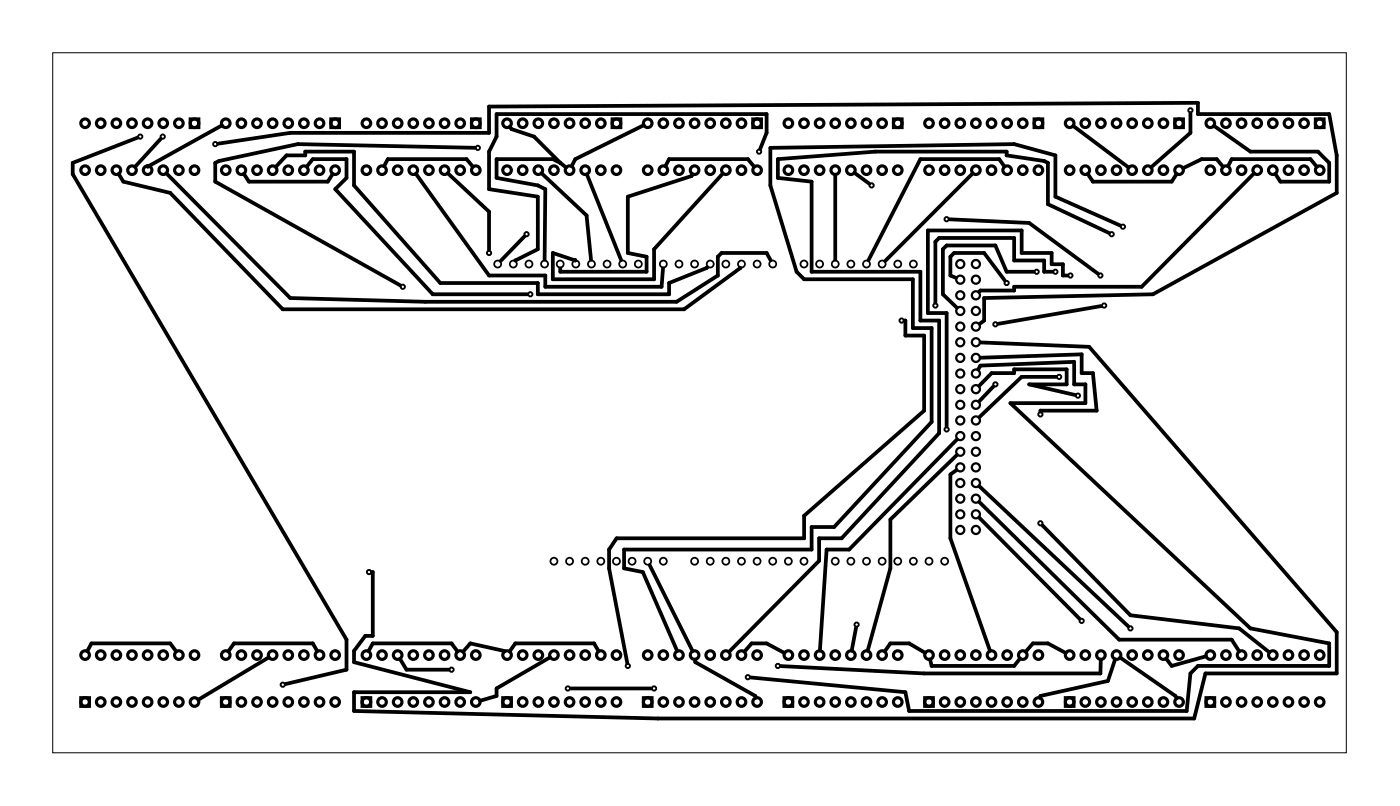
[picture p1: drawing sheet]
<svg xmlns="http://www.w3.org/2000/svg" width="228mm" height="131mm" viewBox="0 0 228 131" stroke-linecap="round" stroke-linejoin="round" font-family="sans-serif">
<path d="M8.6 8.6h210.2v113.6h-210.2z" fill="none" stroke="#000" stroke-width=".16"/>
<g fill="none" stroke="#000" stroke-width=".29">
<circle cx="80.9" cy="42.9" r=".57"/>
<circle cx="83.4" cy="42.9" r=".57"/>
<circle cx="86" cy="42.9" r=".57"/>
<circle cx="88.5" cy="42.9" r=".57"/>
<circle cx="91" cy="42.9" r=".57"/>
<circle cx="93.6" cy="42.9" r=".57"/>
<circle cx="96.1" cy="42.9" r=".57"/>
<circle cx="98.7" cy="42.9" r=".57"/>
<circle cx="101.2" cy="42.9" r=".57"/>
<circle cx="103.7" cy="42.9" r=".57"/>
<circle cx="107.8" cy="42.9" r=".57"/>
<circle cx="110.4" cy="42.9" r=".57"/>
<circle cx="112.9" cy="42.9" r=".57"/>
<circle cx="115.4" cy="42.9" r=".57"/>
<circle cx="118" cy="42.9" r=".57"/>
<circle cx="120.5" cy="42.9" r=".57"/>
<circle cx="123.1" cy="42.9" r=".57"/>
<circle cx="125.6" cy="42.9" r=".57"/>
<circle cx="130.7" cy="42.9" r=".57"/>
<circle cx="133.2" cy="42.9" r=".57"/>
<circle cx="135.8" cy="42.9" r=".57"/>
<circle cx="138.3" cy="42.9" r=".57"/>
<circle cx="140.8" cy="42.9" r=".57"/>
<circle cx="143.4" cy="42.9" r=".57"/>
<circle cx="145.9" cy="42.9" r=".57"/>
<circle cx="148.5" cy="42.9" r=".57"/>
<circle cx="90" cy="91.1" r=".57"/>
<circle cx="92.6" cy="91.1" r=".57"/>
<circle cx="95.1" cy="91.1" r=".57"/>
<circle cx="97.7" cy="91.1" r=".57"/>
<circle cx="100.2" cy="91.1" r=".57"/>
<circle cx="102.7" cy="91.1" r=".57"/>
<circle cx="105.3" cy="91.1" r=".57"/>
<circle cx="107.8" cy="91.1" r=".57"/>
<circle cx="112.9" cy="91.1" r=".57"/>
<circle cx="115.4" cy="91.1" r=".57"/>
<circle cx="118" cy="91.1" r=".57"/>
<circle cx="120.5" cy="91.1" r=".57"/>
<circle cx="123.1" cy="91.1" r=".57"/>
<circle cx="125.6" cy="91.1" r=".57"/>
<circle cx="128.1" cy="91.1" r=".57"/>
<circle cx="130.7" cy="91.1" r=".57"/>
<circle cx="135.8" cy="91.1" r=".57"/>
<circle cx="138.3" cy="91.1" r=".57"/>
<circle cx="140.8" cy="91.1" r=".57"/>
<circle cx="143.4" cy="91.1" r=".57"/>
<circle cx="145.9" cy="91.1" r=".57"/>
<circle cx="148.5" cy="91.1" r=".57"/>
<circle cx="151" cy="91.1" r=".57"/>
<circle cx="153.5" cy="91.1" r=".57"/>
</g>
<g fill="none" stroke="#000" stroke-width=".36">
<circle cx="156.1" cy="55.6" r=".66"/>
<circle cx="156.1" cy="53" r=".66"/>
<circle cx="156.1" cy="58.1" r=".66"/>
<circle cx="156.1" cy="45.4" r=".66"/>
<circle cx="156.1" cy="42.9" r=".66"/>
<circle cx="156.1" cy="50.5" r=".66"/>
<circle cx="156.1" cy="48" r=".66"/>
<circle cx="158.6" cy="53" r=".66"/>
<circle cx="158.6" cy="55.6" r=".66"/>
<circle cx="158.6" cy="58.1" r=".66"/>
<circle cx="158.6" cy="45.4" r=".66"/>
<circle cx="158.6" cy="42.9" r=".66"/>
<circle cx="158.6" cy="48" r=".66"/>
<circle cx="158.6" cy="50.5" r=".66"/>
<circle cx="156.1" cy="60.7" r=".66"/>
<circle cx="156.1" cy="63.2" r=".66"/>
<circle cx="156.1" cy="73.4" r=".66"/>
<circle cx="156.1" cy="65.7" r=".66"/>
<circle cx="156.1" cy="78.4" r=".66"/>
<circle cx="156.1" cy="68.3" r=".66"/>
<circle cx="156.1" cy="75.9" r=".66"/>
<circle cx="156.1" cy="70.8" r=".66"/>
<circle cx="158.6" cy="60.7" r=".66"/>
<circle cx="158.6" cy="63.2" r=".66"/>
<circle cx="158.6" cy="75.9" r=".66"/>
<circle cx="158.6" cy="65.7" r=".66"/>
<circle cx="158.6" cy="78.4" r=".66"/>
<circle cx="158.6" cy="68.3" r=".66"/>
<circle cx="158.6" cy="73.4" r=".66"/>
<circle cx="158.6" cy="70.8" r=".66"/>
<circle cx="156.1" cy="81" r=".66"/>
<circle cx="156.1" cy="86.1" r=".66"/>
<circle cx="156.1" cy="83.5" r=".66"/>
<circle cx="158.6" cy="81" r=".66"/>
<circle cx="158.6" cy="86.1" r=".66"/>
<circle cx="158.6" cy="83.5" r=".66"/>
</g>
<g fill="none" stroke="#000" stroke-width=".51">
<path d="M30.9 19.3h1.4v1.4h-1.4zM53.8 19.3h1.4v1.4h-1.4zM76.6 19.3h1.4v1.4h-1.4zM99.5 19.3h1.4v1.4h-1.4zM122.4 19.3h1.4v1.4h-1.4zM145.2 19.3h1.4v1.4h-1.4zM168.1 19.3h1.4v1.4h-1.4zM190.9 19.3h1.4v1.4h-1.4zM213.8 19.3h1.4v1.4h-1.4zM13.1 113.3h1.4v1.4h-1.4zM36 113.3h1.4v1.4h-1.4zM58.9 113.3h1.4v1.4h-1.4z"/>
<path d="M81.7 113.3h1.4v1.4h-1.4zM104.6 113.3h1.4v1.4h-1.4zM127.4 113.3h1.4v1.4h-1.4zM150.3 113.3h1.4v1.4h-1.4zM173.2 113.3h1.4v1.4h-1.4zM196 113.3h1.4v1.4h-1.4z"/>
<circle cx="13.8" cy="20" r=".7"/>
<circle cx="13.8" cy="27.6" r=".7"/>
<circle cx="16.4" cy="20" r=".7"/>
<circle cx="16.4" cy="27.6" r=".7"/>
<circle cx="18.9" cy="20" r=".7"/>
<circle cx="18.9" cy="27.6" r=".7"/>
<circle cx="21.5" cy="20" r=".7"/>
<circle cx="21.5" cy="27.6" r=".7"/>
<circle cx="24" cy="20" r=".7"/>
<circle cx="24" cy="27.6" r=".7"/>
<circle cx="26.5" cy="20" r=".7"/>
<circle cx="26.5" cy="27.6" r=".7"/>
<circle cx="29.1" cy="20" r=".7"/>
<circle cx="29.1" cy="27.6" r=".7"/>
<circle cx="31.6" cy="20" r=".7"/>
<circle cx="31.6" cy="27.6" r=".7"/>
<circle cx="36.7" cy="20" r=".7"/>
<circle cx="36.7" cy="27.6" r=".7"/>
<circle cx="39.2" cy="20" r=".7"/>
<circle cx="39.2" cy="27.6" r=".7"/>
<circle cx="41.8" cy="20" r=".7"/>
<circle cx="41.8" cy="27.6" r=".7"/>
<circle cx="44.3" cy="20" r=".7"/>
<circle cx="44.3" cy="27.6" r=".7"/>
<circle cx="46.9" cy="20" r=".7"/>
<circle cx="46.9" cy="27.6" r=".7"/>
<circle cx="49.4" cy="20" r=".7"/>
<circle cx="49.4" cy="27.6" r=".7"/>
<circle cx="51.9" cy="20" r=".7"/>
<circle cx="51.9" cy="27.6" r=".7"/>
<circle cx="54.5" cy="20" r=".7"/>
<circle cx="54.5" cy="27.6" r=".7"/>
<circle cx="59.6" cy="20" r=".7"/>
<circle cx="59.6" cy="27.6" r=".7"/>
<circle cx="62.1" cy="20" r=".7"/>
<circle cx="62.1" cy="27.6" r=".7"/>
<circle cx="64.6" cy="20" r=".7"/>
<circle cx="64.6" cy="27.6" r=".7"/>
<circle cx="67.2" cy="20" r=".7"/>
<circle cx="67.2" cy="27.6" r=".7"/>
<circle cx="69.7" cy="20" r=".7"/>
<circle cx="69.7" cy="27.6" r=".7"/>
<circle cx="72.3" cy="20" r=".7"/>
<circle cx="72.3" cy="27.6" r=".7"/>
<circle cx="74.8" cy="20" r=".7"/>
<circle cx="74.8" cy="27.6" r=".7"/>
<circle cx="77.3" cy="20" r=".7"/>
<circle cx="77.3" cy="27.6" r=".7"/>
<circle cx="82.4" cy="20" r=".7"/>
<circle cx="82.4" cy="27.6" r=".7"/>
<circle cx="85" cy="20" r=".7"/>
<circle cx="85" cy="27.6" r=".7"/>
<circle cx="87.5" cy="20" r=".7"/>
<circle cx="87.5" cy="27.6" r=".7"/>
<circle cx="90" cy="20" r=".7"/>
<circle cx="90" cy="27.6" r=".7"/>
<circle cx="92.6" cy="20" r=".7"/>
<circle cx="92.6" cy="27.6" r=".7"/>
<circle cx="95.1" cy="20" r=".7"/>
<circle cx="95.1" cy="27.6" r=".7"/>
<circle cx="97.7" cy="20" r=".7"/>
<circle cx="97.7" cy="27.6" r=".7"/>
<circle cx="100.2" cy="20" r=".7"/>
<circle cx="100.2" cy="27.6" r=".7"/>
<circle cx="105.3" cy="20" r=".7"/>
<circle cx="105.3" cy="27.6" r=".7"/>
<circle cx="107.8" cy="20" r=".7"/>
<circle cx="107.8" cy="27.6" r=".7"/>
<circle cx="110.4" cy="20" r=".7"/>
<circle cx="110.4" cy="27.6" r=".7"/>
<circle cx="112.9" cy="20" r=".7"/>
<circle cx="112.9" cy="27.6" r=".7"/>
<circle cx="115.4" cy="20" r=".7"/>
<circle cx="115.4" cy="27.6" r=".7"/>
<circle cx="118" cy="20" r=".7"/>
<circle cx="118" cy="27.6" r=".7"/>
<circle cx="120.5" cy="20" r=".7"/>
<circle cx="120.5" cy="27.6" r=".7"/>
<circle cx="123.1" cy="20" r=".7"/>
<circle cx="123.1" cy="27.6" r=".7"/>
<circle cx="128.1" cy="20" r=".7"/>
<circle cx="128.1" cy="27.6" r=".7"/>
<circle cx="130.7" cy="20" r=".7"/>
<circle cx="130.7" cy="27.6" r=".7"/>
<circle cx="133.2" cy="20" r=".7"/>
<circle cx="133.2" cy="27.6" r=".7"/>
<circle cx="135.8" cy="20" r=".7"/>
<circle cx="135.8" cy="27.6" r=".7"/>
<circle cx="138.3" cy="20" r=".7"/>
<circle cx="138.3" cy="27.6" r=".7"/>
<circle cx="140.8" cy="20" r=".7"/>
<circle cx="140.8" cy="27.6" r=".7"/>
<circle cx="143.4" cy="20" r=".7"/>
<circle cx="143.4" cy="27.6" r=".7"/>
<circle cx="145.9" cy="20" r=".7"/>
<circle cx="145.9" cy="27.6" r=".7"/>
<circle cx="151" cy="20" r=".7"/>
<circle cx="151" cy="27.6" r=".7"/>
<circle cx="153.5" cy="20" r=".7"/>
<circle cx="153.5" cy="27.6" r=".7"/>
<circle cx="156.1" cy="20" r=".7"/>
<circle cx="156.1" cy="27.6" r=".7"/>
<circle cx="158.6" cy="20" r=".7"/>
<circle cx="158.6" cy="27.6" r=".7"/>
<circle cx="161.2" cy="20" r=".7"/>
<circle cx="161.2" cy="27.6" r=".7"/>
<circle cx="163.7" cy="20" r=".7"/>
<circle cx="163.7" cy="27.6" r=".7"/>
<circle cx="166.2" cy="20" r=".7"/>
<circle cx="166.2" cy="27.6" r=".7"/>
<circle cx="168.8" cy="20" r=".7"/>
<circle cx="168.8" cy="27.6" r=".7"/>
<circle cx="173.9" cy="20" r=".7"/>
<circle cx="173.9" cy="27.6" r=".7"/>
<circle cx="176.4" cy="20" r=".7"/>
<circle cx="176.4" cy="27.6" r=".7"/>
<circle cx="178.9" cy="20" r=".7"/>
<circle cx="178.9" cy="27.6" r=".7"/>
<circle cx="181.5" cy="20" r=".7"/>
<circle cx="181.5" cy="27.6" r=".7"/>
<circle cx="184" cy="20" r=".7"/>
<circle cx="184" cy="27.6" r=".7"/>
<circle cx="186.6" cy="20" r=".7"/>
<circle cx="186.6" cy="27.6" r=".7"/>
<circle cx="189.1" cy="20" r=".7"/>
<circle cx="189.1" cy="27.6" r=".7"/>
<circle cx="191.6" cy="20" r=".7"/>
<circle cx="191.6" cy="27.6" r=".7"/>
<circle cx="196.7" cy="20" r=".7"/>
<circle cx="196.7" cy="27.6" r=".7"/>
<circle cx="199.3" cy="20" r=".7"/>
<circle cx="199.3" cy="27.6" r=".7"/>
<circle cx="201.8" cy="20" r=".7"/>
<circle cx="201.8" cy="27.6" r=".7"/>
<circle cx="204.3" cy="20" r=".7"/>
<circle cx="204.3" cy="27.6" r=".7"/>
<circle cx="206.9" cy="20" r=".7"/>
<circle cx="206.9" cy="27.6" r=".7"/>
<circle cx="209.4" cy="20" r=".7"/>
<circle cx="209.4" cy="27.6" r=".7"/>
<circle cx="212" cy="20" r=".7"/>
<circle cx="212" cy="27.6" r=".7"/>
<circle cx="214.5" cy="20" r=".7"/>
<circle cx="214.5" cy="27.6" r=".7"/>
<circle cx="13.8" cy="106.4" r=".7"/>
<circle cx="13.8" cy="114" r=".7"/>
<circle cx="16.4" cy="106.4" r=".7"/>
<circle cx="16.4" cy="114" r=".7"/>
<circle cx="18.9" cy="106.4" r=".7"/>
<circle cx="18.9" cy="114" r=".7"/>
<circle cx="21.5" cy="106.4" r=".7"/>
<circle cx="21.5" cy="114" r=".7"/>
<circle cx="24" cy="106.4" r=".7"/>
<circle cx="24" cy="114" r=".7"/>
<circle cx="26.5" cy="106.4" r=".7"/>
<circle cx="26.5" cy="114" r=".7"/>
<circle cx="29.1" cy="106.4" r=".7"/>
<circle cx="29.1" cy="114" r=".7"/>
<circle cx="31.6" cy="106.4" r=".7"/>
<circle cx="31.6" cy="114" r=".7"/>
<circle cx="36.7" cy="106.4" r=".7"/>
<circle cx="36.7" cy="114" r=".7"/>
<circle cx="39.2" cy="106.4" r=".7"/>
<circle cx="39.2" cy="114" r=".7"/>
<circle cx="41.8" cy="106.4" r=".7"/>
<circle cx="41.8" cy="114" r=".7"/>
<circle cx="44.3" cy="106.4" r=".7"/>
<circle cx="44.3" cy="114" r=".7"/>
<circle cx="46.9" cy="106.4" r=".7"/>
<circle cx="46.9" cy="114" r=".7"/>
<circle cx="49.4" cy="106.4" r=".7"/>
<circle cx="49.4" cy="114" r=".7"/>
<circle cx="51.9" cy="106.4" r=".7"/>
<circle cx="51.9" cy="114" r=".7"/>
<circle cx="54.5" cy="106.4" r=".7"/>
<circle cx="54.5" cy="114" r=".7"/>
<circle cx="59.6" cy="106.4" r=".7"/>
<circle cx="59.6" cy="114" r=".7"/>
<circle cx="62.1" cy="106.4" r=".7"/>
<circle cx="62.1" cy="114" r=".7"/>
<circle cx="64.6" cy="106.4" r=".7"/>
<circle cx="64.6" cy="114" r=".7"/>
<circle cx="67.2" cy="106.4" r=".7"/>
<circle cx="67.2" cy="114" r=".7"/>
<circle cx="69.7" cy="106.4" r=".7"/>
<circle cx="69.7" cy="114" r=".7"/>
<circle cx="72.3" cy="106.4" r=".7"/>
<circle cx="72.3" cy="114" r=".7"/>
<circle cx="74.8" cy="106.4" r=".7"/>
<circle cx="74.8" cy="114" r=".7"/>
<circle cx="77.3" cy="106.4" r=".7"/>
<circle cx="77.3" cy="114" r=".7"/>
<circle cx="82.4" cy="106.4" r=".7"/>
<circle cx="82.4" cy="114" r=".7"/>
<circle cx="85" cy="106.4" r=".7"/>
<circle cx="85" cy="114" r=".7"/>
<circle cx="87.5" cy="106.4" r=".7"/>
<circle cx="87.5" cy="114" r=".7"/>
<circle cx="90" cy="106.4" r=".7"/>
<circle cx="90" cy="114" r=".7"/>
<circle cx="92.6" cy="106.4" r=".7"/>
<circle cx="92.6" cy="114" r=".7"/>
<circle cx="95.1" cy="106.4" r=".7"/>
<circle cx="95.1" cy="114" r=".7"/>
<circle cx="97.7" cy="106.4" r=".7"/>
<circle cx="97.7" cy="114" r=".7"/>
<circle cx="100.2" cy="106.4" r=".7"/>
<circle cx="100.2" cy="114" r=".7"/>
<circle cx="105.3" cy="106.4" r=".7"/>
<circle cx="105.3" cy="114" r=".7"/>
<circle cx="107.8" cy="106.4" r=".7"/>
<circle cx="107.8" cy="114" r=".7"/>
<circle cx="110.4" cy="106.4" r=".7"/>
<circle cx="110.4" cy="114" r=".7"/>
<circle cx="112.9" cy="106.4" r=".7"/>
<circle cx="112.9" cy="114" r=".7"/>
<circle cx="115.4" cy="106.4" r=".7"/>
<circle cx="115.4" cy="114" r=".7"/>
<circle cx="118" cy="106.4" r=".7"/>
<circle cx="118" cy="114" r=".7"/>
<circle cx="120.5" cy="106.4" r=".7"/>
<circle cx="120.5" cy="114" r=".7"/>
<circle cx="123.1" cy="106.4" r=".7"/>
<circle cx="123.1" cy="114" r=".7"/>
<circle cx="128.1" cy="106.4" r=".7"/>
<circle cx="128.1" cy="114" r=".7"/>
<circle cx="130.7" cy="106.4" r=".7"/>
<circle cx="130.7" cy="114" r=".7"/>
<circle cx="133.2" cy="106.4" r=".7"/>
<circle cx="133.2" cy="114" r=".7"/>
<circle cx="135.8" cy="106.4" r=".7"/>
<circle cx="135.8" cy="114" r=".7"/>
<circle cx="138.3" cy="106.4" r=".7"/>
<circle cx="138.3" cy="114" r=".7"/>
<circle cx="140.8" cy="106.4" r=".7"/>
<circle cx="140.8" cy="114" r=".7"/>
<circle cx="143.4" cy="106.4" r=".7"/>
<circle cx="143.4" cy="114" r=".7"/>
<circle cx="145.9" cy="106.4" r=".7"/>
<circle cx="145.9" cy="114" r=".7"/>
<circle cx="151" cy="106.4" r=".7"/>
<circle cx="151" cy="114" r=".7"/>
<circle cx="153.5" cy="106.4" r=".7"/>
<circle cx="153.5" cy="114" r=".7"/>
<circle cx="156.1" cy="106.4" r=".7"/>
<circle cx="156.1" cy="114" r=".7"/>
<circle cx="158.6" cy="106.4" r=".7"/>
<circle cx="158.6" cy="114" r=".7"/>
<circle cx="161.2" cy="106.4" r=".7"/>
<circle cx="161.2" cy="114" r=".7"/>
<circle cx="163.7" cy="106.4" r=".7"/>
<circle cx="163.7" cy="114" r=".7"/>
<circle cx="166.2" cy="106.4" r=".7"/>
<circle cx="166.2" cy="114" r=".7"/>
<circle cx="168.8" cy="106.4" r=".7"/>
<circle cx="168.8" cy="114" r=".7"/>
<circle cx="173.9" cy="106.4" r=".7"/>
<circle cx="173.9" cy="114" r=".7"/>
<circle cx="176.4" cy="106.4" r=".7"/>
<circle cx="176.4" cy="114" r=".7"/>
<circle cx="178.9" cy="106.4" r=".7"/>
<circle cx="178.9" cy="114" r=".7"/>
<circle cx="181.5" cy="106.4" r=".7"/>
<circle cx="181.5" cy="114" r=".7"/>
<circle cx="184" cy="106.4" r=".7"/>
<circle cx="184" cy="114" r=".7"/>
<circle cx="186.6" cy="106.4" r=".7"/>
<circle cx="186.6" cy="114" r=".7"/>
<circle cx="189.1" cy="106.4" r=".7"/>
<circle cx="189.1" cy="114" r=".7"/>
<circle cx="191.6" cy="106.4" r=".7"/>
<circle cx="191.6" cy="114" r=".7"/>
<circle cx="196.7" cy="106.4" r=".7"/>
<circle cx="196.7" cy="114" r=".7"/>
<circle cx="199.3" cy="106.4" r=".7"/>
<circle cx="199.3" cy="114" r=".7"/>
<circle cx="201.8" cy="106.4" r=".7"/>
<circle cx="201.8" cy="114" r=".7"/>
<circle cx="204.3" cy="106.4" r=".7"/>
<circle cx="204.3" cy="114" r=".7"/>
<circle cx="206.9" cy="106.4" r=".7"/>
<circle cx="206.9" cy="114" r=".7"/>
<circle cx="209.4" cy="106.4" r=".7"/>
<circle cx="209.4" cy="114" r=".7"/>
<circle cx="212" cy="106.4" r=".7"/>
<circle cx="212" cy="114" r=".7"/>
<circle cx="214.5" cy="106.4" r=".7"/>
<circle cx="214.5" cy="114" r=".7"/>
</g>
<g fill="none" stroke="#000" stroke-width=".3">
<circle cx="193.5" cy="17.9" r=".35"/>
<circle cx="22.8" cy="22.2" r=".35"/>
<circle cx="26.4" cy="22.2" r=".35"/>
<circle cx="35" cy="23.4" r=".35"/>
<circle cx="77.7" cy="24" r=".35"/>
<circle cx="85.6" cy="38" r=".35"/>
<circle cx="123.4" cy="24.6" r=".35"/>
<circle cx="141.7" cy="30.1" r=".35"/>
<circle cx="153.9" cy="35.6" r=".35"/>
<circle cx="180.7" cy="38" r=".35"/>
<circle cx="182.5" cy="36.8" r=".35"/>
<circle cx="65.5" cy="46.6" r=".35"/>
<circle cx="79.5" cy="41.1" r=".35"/>
<circle cx="86.2" cy="47.8" r=".35"/>
<circle cx="146.5" cy="52.1" r=".35"/>
<circle cx="152" cy="49.6" r=".35"/>
<circle cx="161.8" cy="52.7" r=".35"/>
<circle cx="163.6" cy="46" r=".35"/>
<circle cx="168.5" cy="44.1" r=".35"/>
<circle cx="171.5" cy="44.1" r=".35"/>
<circle cx="174" cy="44.7" r=".35"/>
<circle cx="178.8" cy="44.7" r=".35"/>
<circle cx="179.5" cy="49.6" r=".35"/>
<circle cx="153.9" cy="69.7" r=".35"/>
<circle cx="161.8" cy="62.4" r=".35"/>
<circle cx="169.1" cy="67.3" r=".35"/>
<circle cx="172.1" cy="61.2" r=".35"/>
<circle cx="175.2" cy="64.2" r=".35"/>
<circle cx="60" cy="92.9" r=".35"/>
<circle cx="169.1" cy="85" r=".35"/>
<circle cx="46" cy="111.2" r=".35"/>
<circle cx="73.4" cy="108.7" r=".35"/>
<circle cx="92.3" cy="111.8" r=".35"/>
<circle cx="102" cy="108.1" r=".35"/>
<circle cx="106.3" cy="111.8" r=".35"/>
<circle cx="121.5" cy="110" r=".35"/>
<circle cx="126.4" cy="108.1" r=".35"/>
<circle cx="139.2" cy="101.4" r=".35"/>
<circle cx="175.8" cy="100.8" r=".35"/>
<circle cx="183.7" cy="102" r=".35"/>
</g>
<g fill="none" stroke="#000" stroke-width=".61">
<path d="M193.5 18.4v3.2l-6.4 5.6M19.3 28.3l.7 1.2 7.7 1.8 18.3 18.9h65.2l9.1-6.6M22.3 22.4l-10.5 4v1.9l44.5 75.6v4.8l-9.9 2.4M26.1 22.5l-4.2 4.6M27 28.2l20.2 20.2 21.9 .6h40.9l6.7-4.3v-3l.6-.6h7.3l.6 1.2M35.5 23.3l11.7-1.7h32.3v-4.3l115.2-.6v1.8h21.3l1.3 6.7v6.1l-29.9 16.5-27.4 .6v3.7l-.8 .5M36.1 20.4l-12.1 6.7v-.2M39.6 28.2l.9 1.3h12.8l.8-1.3M44.8 27.1l1.8-1.9h3v-.6h7.9v5.5l14.1 15.9h15.8v1.8h21.3v-1.8l6.3-2.6M49.8 27.1l1-1.3h5.5v3.1l-1.8 1.8 15.8 17.1h15.4M62.4 27l.6-1.2h12.8l1.1 1.3M67.6 28.2l11.9 16.5h9.1v1.9h18.9l.3-3"/>
<path d="M72.8 28.1l6.7 6.3v6.2M77.2 24l-28.8-.6-12.8 2.7-.6 .3v3.1l30 16.8M82.9 20.6l.2 .4 3.7 1.2 4.3 4.2M85.2 38.4l-3.8 4M88 28.1l7.3 6.9 .8 7.2M91.1 26.4l-1.3-.6h-9.1v3.1l6.7 1.2 1.2 .6-.1 11.5M91.1 26.4l.9 .8M95.4 28.3l5.5 13.9M104.6 20.3l-11.1 5.5-.6 1.2M108.1 27l.6-1.2h12.8l1.1 1.3M112.6 28.3l-.2 .3-10.4 3.3v9.2l3.1 .6v2.4h-14v-.5M117.5 28.2l-11.2 12.3v4.8h-16.5v-4.2l3.7 1.2v-.1"/>
<path d="M123.6 24.2l1-2.6v-3.1h-43.9v3.7l-1.2 2.4v6.1l7.9 1.2v8.6l-3.6 1.8M135.8 28.4v13.8M138.9 28.1l2.4 1.7M154.3 35.6l13 .6 11.2 8.3M158.1 28.1l-14.2 14.3M163.3 27l-.9-1.2h-12.8l-8.4 16.4M174.4 20.5l9 6.7M176.8 28.2l.8 1.3h12.8l.8-1.3M180.2 37.8l-9.9-4.6v-6.8l-.6-.3-6.1-.9v-.6h-21.3l-15.9 1.2v3.1l5.5 .6v14.6h17.7v8h3v18.2l-15.8 17.1h-3.7v3.7l-14.6 14.8M182.1 36.6l-10.6-4.7v-6.7l-6.7-1.8-39.6 .6v6.1l4.3 14 1.2 1.2h17.7v8h3v15.2l-15.8 17.1h-3.7v3.6h-30.5v3.1l3.1 .6 5.6 12.8M197.3 20.4l5.9 4.2h11l1.8 1.8v3.1h-7.9l-.8-1.3M198.8 27.1l-1.1-1.3h-2.4l-3 1.5"/>
<path d="M199.6 27l.6-1.2h12.8l1 1.3M203.8 28.2l-18.2 18.4h-20.8v.6h-5.5l-.2 .2M147 52.1h.2v2.4h3v12.2l-19.5 17.1v3.6h-30.5l-1.2 1.8v3.1l2.9 15.4M155.4 45.1l-.9-.4v-3l.6-.6h4.9l3.3 4.5M159 60l.3-.6 15.3-.6v3.6h1.8v3.1h-12.2l39 36.5 12.8 2.5v3.6h-21.3l-1.2 1.3-.6 6.1h-45.1l-.6-3.1-25.2-2.4M159.4 55.6l17.6 .7 40.3 46.3v6.8h-21.4l-1.8 7.3h-87.2l-49.4-1.2v-3.1h18.9l-18.9-4.9v-1.8l1.9-2.4h1.2v-10.4h-.1M159.4 58.1l16.4-.6v3.1h1.8l.6 6.1h-9.1v.1M168 44.1h-4.4l-1.8-4.2h-7.9l-.7 .6v7.3l2.3 2.2M171.1 44.1h-1.4v-1.8h-4.9v-3.7h-12.2l-.6 .7v9.8M173.5 44.7h-.7v-1.8h-1.9v-1.8h-4.9v-3.7h-15.2v13.4h3.1v18.4M179 49.7l-16.7 2.9M155.5 76.3l-1 .7v10.4l6.4 18.3"/>
<path d="M155.5 73.9l-10.8 10.5v7.9l-3.7 13.4M155.5 71.4l-17.5 17.8h-3.7l-1 16.4M159.1 62.7l2.1-2.1h3.6v-.6h8.6v2.4h-6.1l7.4 1.7M159.2 79l24.2 22.7M161.4 62.8l-2.3 2.4M171.7 61.2h-5.7l-6.8 6.6M105.6 91.8l7 13.9M159.1 84.1l16.4 16.4M159.2 81.5l22.7 22.4h18.3l1.2 1.9M169.4 85.3l14.3 14.6 17.7 2.1 4.9 3.9M14.2 105.7l.7-1.2h12.8l.9 1.3M43.7 106.7l-11.5 6.9"/>
<path d="M51.6 105.7l-.8-1.2h-12.8l-.9 1.3M59.9 105.7l.7-1.2h12.8l1 1.3M65 107l1.1 1.7h6.8M82 105.8l-5.6-1.3-1.1 1.3M89.4 106.7l-8.7 5.1v1.2l-2.7 .8M92.8 111.8h13M97.3 105.7l-.7-1.2h-12.8l-1 1.3M113 107.1v.4l9.8 5.5v.3M121 105.8l1.2-1.3h2.4l2.9 1.5M139.1 101.9l-.7 3.8M143.8 105.8l.9-1.3h3.1l2.6 1.5M165.8 106.9l-1 1.2h-13.4l-.2-1"/>
<path d="M166.7 105.8l1.2-1.3h2.4l2.9 1.5M178.9 107.1l-.1 2.3h-28.6l-23.3-1.2M181.2 107.1l-1.1 3.5-11 2.4-.1 .3M182.1 106.8l8.9 6.2 .3 .4M196 106.6l-5.6 1.5-.9-1.1"/>
</g>
</svg>
